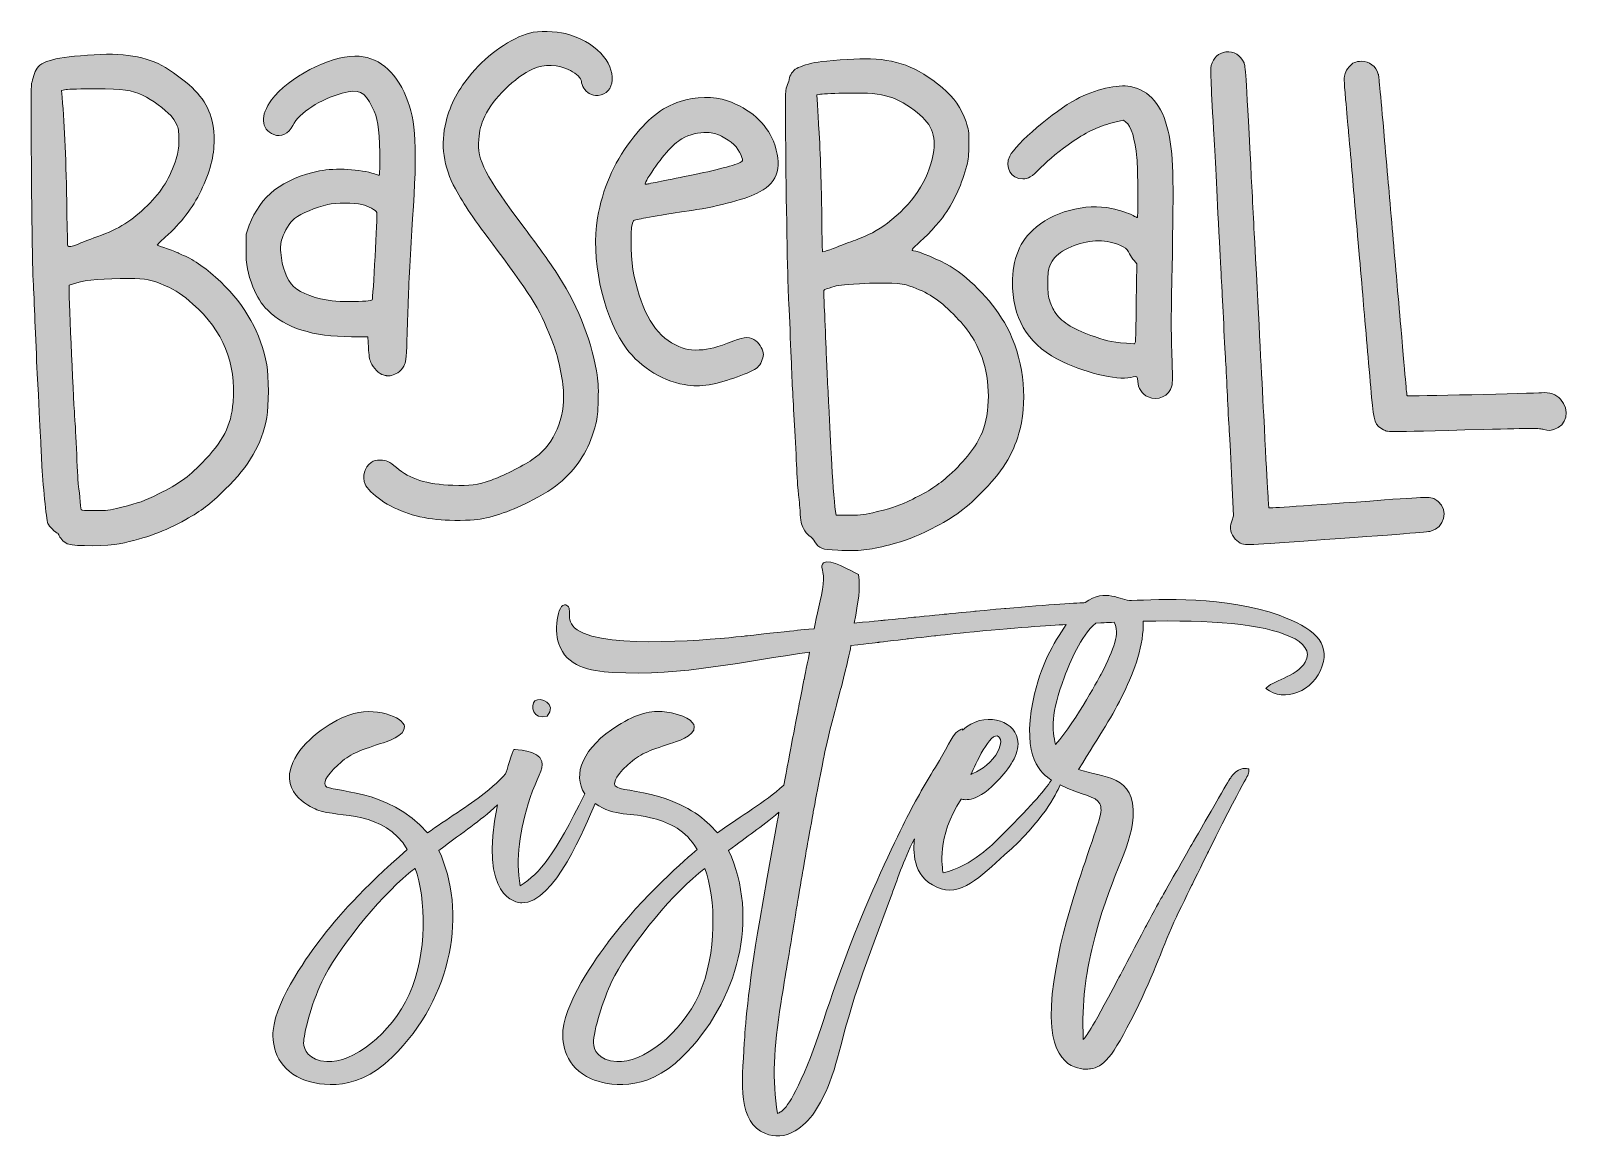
# Model space of a CAD drawing. Header units: inches. Extents: x 27 to 839, y 140 to 724.
import ezdxf

# ---------------------------------------------------------------- set-up
doc = ezdxf.new("R2010")
doc.units = ezdxf.units.IN
doc.header["$MEASUREMENT"] = 0
doc.layers.add('Layer 1', color=7, linetype='Continuous')

msp = doc.modelspace()

# ---------------------------------------------------------------- hatches: boundary and pattern name
at = {"layer": 'Layer 1', "true_color": 0xffffff}
h = msp.add_hatch(color=7, dxfattribs=at)
h.dxf.hatch_style = 2
edge = h.paths.add_edge_path()
edge.add_spline(control_points=[(452.66, 449.57), (444.26, 449.91), (442.75, 450.48), (440.63, 454.03), (439.98, 455.12), (438.65, 456.54), (437.66, 457.19), (436.53, 457.95), (435.4, 459.34), (434.56, 461.01), (433.42, 463.3), (433.19, 464.5), (432.77, 470.47), (432.5, 474.24), (432.08, 478.7), (431.83, 480.39), (431.59, 482.08), (431.17, 488.58), (430.91, 494.83), (430.65, 501.07), (430.12, 511.61), (429.73, 518.25), (428.76, 534.83), (428.62, 537.71), (427.8, 558.24), (427.41, 568.13), (426.88, 579.74), (426.62, 584.03), (426.19, 591.32), (425.42, 635.14), (425.14, 668.57), (424.94, 692.39), (424.96, 692.81), (426.11, 695.33), (426.67, 696.56), (427.12, 697.89), (427.12, 698.31), (427.12, 699.99), (429.07, 702.81), (431.02, 703.94), (432.85, 705.01), (438.03, 706.54), (442.26, 707.26), (446.23, 707.94), (461.02, 708.95), (467.03, 708.96), (483.53, 708.97), (494.38, 704.92), (507.77, 693.75), (514.43, 688.19), (517.73, 683.47), (520.44, 675.62), (521.85, 671.54), (521.92, 671.01), (521.91, 664.01), (521.91, 657.95), (521.72, 655.97), (520.85, 652.65), (518.37, 643.25), (514.39, 634.39), (509.28, 626.93), (506.13, 622.33), (498.76, 614.34), (494.58, 611.01), (491.96, 608.92), (491.24, 607.69), (492.63, 607.69), (494.85, 607.69), (506.85, 602.61), (512.02, 599.48), (523.22, 592.7), (535.39, 579.67), (541.93, 567.47), (550.47, 551.52), (553.13, 531.02), (548.91, 513.6), (546.06, 501.81), (540.66, 492.6), (530.18, 481.61), (521.07, 472.07), (513.82, 466.68), (502.47, 461.02), (492.77, 456.19), (488.66, 454.61), (480.1, 452.44), (468.29, 449.45), (464.72, 449.08), (452.66, 449.57)], knot_values=[0, 0, 0, 0, 1, 1, 1, 2, 2, 2, 3, 3, 3, 4, 4, 4, 5, 5, 5, 6, 6, 6, 7, 7, 7, 8, 8, 8, 9, 9, 9, 10, 10, 10, 11, 11, 11, 12, 12, 12, 13, 13, 13, 14, 14, 14, 15, 15, 15, 16, 16, 16, 17, 17, 17, 18, 18, 18, 19, 19, 19, 20, 20, 20, 21, 21, 21, 22, 22, 22, 23, 23, 23, 24, 24, 24, 25, 25, 25, 26, 26, 26, 27, 27, 27, 28, 28, 28, 29, 29, 29, 29], degree=3, periodic=1)
edge = h.paths.add_edge_path()
edge.add_spline(control_points=[(473.5, 469.94), (483.21, 472.41), (484.41, 472.84), (492.27, 476.61), (500.76, 480.7), (505.57, 483.84), (511.55, 489.23), (519.98, 496.82), (525.86, 504.43), (528.86, 511.6), (533.31, 522.23), (533.32, 539.25), (528.88, 551.22), (525.45, 560.46), (521.65, 566.21), (513.73, 574.14), (505.71, 582.15), (500.2, 585.72), (490.74, 589.01), (485.88, 590.69), (479.16, 591), (464.15, 590.22), (454.83, 589.74), (452.86, 589.5), (449.59, 588.44), (447.51, 587.77), (445.66, 587.09), (445.48, 586.93), (445.3, 586.77), (445.35, 582.8), (445.58, 578.12), (445.81, 573.43), (446.23, 563.53), (446.52, 556.11), (446.8, 548.69), (447.44, 535.06), (447.94, 525.82), (448.44, 516.58), (449.07, 504.15), (449.34, 498.19), (449.78, 488.42), (450.78, 475.4), (451.5, 470.1), (451.5, 470.1), (451.78, 468.09), (451.78, 468.09), (451.78, 468.09), (458.98, 468.09), (458.98, 468.09), (465.81, 468.09), (466.58, 468.19), (473.5, 469.94)], knot_values=[0, 0, 0, 0, 1, 1, 1, 2, 2, 2, 3, 3, 3, 4, 4, 4, 5, 5, 5, 6, 6, 6, 7, 7, 7, 8, 8, 8, 9, 9, 9, 10, 10, 10, 11, 11, 11, 12, 12, 12, 13, 13, 13, 14, 14, 14, 15, 15, 15, 16, 16, 16, 17, 17, 17, 17], degree=3, periodic=1)
edge = h.paths.add_edge_path()
edge.add_spline(control_points=[(452.22, 609.6), (454.71, 610.61), (459.11, 612.28), (462.01, 613.31), (468.82, 615.74), (473.64, 618.28), (478.91, 622.22), (491.99, 631.98), (500.46, 644.76), (503.07, 658.67), (504.95, 668.67), (502.15, 675.12), (492.96, 681.92), (482.34, 689.77), (475.68, 691.35), (455.62, 690.82), (449.44, 690.66), (443.77, 690.39), (443.02, 690.21), (443.02, 690.21), (441.65, 689.9), (441.65, 689.9), (441.65, 689.9), (441.95, 684.88), (441.95, 684.88), (442.11, 682.12), (442.45, 676.45), (442.71, 672.29), (443.51, 659.22), (444.14, 640.6), (444.24, 627.1), (444.29, 619.94), (444.42, 612.52), (444.52, 610.62), (444.52, 610.62), (444.7, 607.16), (444.7, 607.16), (444.7, 607.16), (446.2, 607.47), (446.2, 607.47), (447.02, 607.63), (449.73, 608.6), (452.22, 609.6)], knot_values=[0, 0, 0, 0, 1, 1, 1, 2, 2, 2, 3, 3, 3, 4, 4, 4, 5, 5, 5, 6, 6, 6, 7, 7, 7, 8, 8, 8, 9, 9, 9, 10, 10, 10, 11, 11, 11, 12, 12, 12, 13, 13, 13, 14, 14, 14, 14], degree=3, periodic=1)
edge = h.paths.add_edge_path()
edge.add_spline(control_points=[(46.67, 452.69), (44.5, 453.46), (42.4, 455.37), (41.62, 457.26), (41.3, 458.01), (40.9, 458.62), (40.72, 458.62), (39.88, 458.62), (36.24, 462.29), (35.63, 463.75), (34.87, 465.56), (32.91, 485.22), (32.43, 495.77), (32.15, 502.04), (31.74, 510.18), (30.06, 542.86), (29.67, 550.54), (29.13, 563), (28.86, 570.54), (28.59, 578.09), (28.16, 587.57), (27.89, 591.6), (27.63, 595.64), (27.23, 620.55), (27, 646.97), (26.65, 688.73), (26.68, 695.25), (27.29, 696.9), (27.67, 697.94), (28.28, 699.85), (28.65, 701.16), (30.26, 706.94), (35.64, 709.04), (52.81, 710.6), (73.24, 712.45), (85.38, 710.99), (95.8, 705.42), (100.76, 702.77), (107.75, 697.69), (111.86, 693.75), (120.04, 685.93), (123.47, 677.77), (123.47, 666.15), (123.47, 657.68), (121.24, 649.09), (116.53, 639.4), (111.96, 629.99), (106.24, 622.57), (97.57, 614.77), (95.17, 612.61), (93.3, 610.74), (93.43, 610.61), (93.55, 610.49), (96, 609.59), (98.87, 608.62), (101.74, 607.65), (104.35, 606.65), (104.67, 606.4), (104.99, 606.15), (106.13, 605.61), (107.2, 605.19), (112.67, 603.07), (119.79, 598), (126.9, 591.18), (140.26, 578.35), (148.06, 564.33), (151.22, 547.47), (152.38, 541.24), (152.38, 525.88), (151.21, 519.67), (148.5, 505.25), (142.24, 494.42), (129.31, 481.75), (120.83, 473.45), (117.08, 470.58), (108.43, 465.76), (96.97, 459.37), (88.19, 456.16), (73.33, 452.91), (68.16, 451.79), (49.64, 451.63), (46.67, 452.69)], knot_values=[0, 0, 0, 0, 1, 1, 1, 2, 2, 2, 3, 3, 3, 4, 4, 4, 5, 5, 5, 6, 6, 6, 7, 7, 7, 8, 8, 8, 9, 9, 9, 10, 10, 10, 11, 11, 11, 12, 12, 12, 13, 13, 13, 14, 14, 14, 15, 15, 15, 16, 16, 16, 17, 17, 17, 18, 18, 18, 19, 19, 19, 20, 20, 20, 21, 21, 21, 22, 22, 22, 23, 23, 23, 24, 24, 24, 25, 25, 25, 26, 26, 26, 27, 27, 27, 27], degree=3, periodic=1)
edge = h.paths.add_edge_path()
edge.add_spline(control_points=[(73.98, 472.11), (84.86, 474.87), (85.58, 475.13), (94.38, 479.45), (104.85, 484.59), (109.12, 487.65), (117.1, 495.73), (128.24, 506.99), (132.38, 515.1), (133.46, 527.76), (135.19, 548.1), (128.1, 565.45), (112.28, 579.54), (106.65, 584.55), (103.6, 586.55), (97.27, 589.38), (90.47, 592.42), (87.45, 593), (78.6, 593.01), (65.43, 593.03), (55.66, 592.24), (50.98, 590.78), (50.98, 590.78), (46.84, 589.48), (46.84, 589.48), (46.84, 589.48), (46.84, 587.34), (46.84, 587.34), (46.84, 582.2), (49.47, 523.31), (49.9, 518.72), (50.04, 517.29), (50.48, 508.9), (50.87, 500.08), (51.27, 491.26), (51.68, 483.91), (51.78, 483.74), (51.89, 483.58), (52.21, 480.79), (52.51, 477.54), (52.8, 474.29), (53.13, 471.37), (53.24, 471.05), (53.38, 470.61), (55.26, 470.46), (60.46, 470.46), (66.93, 470.46), (68, 470.59), (73.98, 472.11)], knot_values=[0, 0, 0, 0, 1, 1, 1, 2, 2, 2, 3, 3, 3, 4, 4, 4, 5, 5, 5, 6, 6, 6, 7, 7, 7, 8, 8, 8, 9, 9, 9, 10, 10, 10, 11, 11, 11, 12, 12, 12, 13, 13, 13, 14, 14, 14, 15, 15, 15, 16, 16, 16, 16], degree=3, periodic=1)
edge = h.paths.add_edge_path()
edge.add_spline(control_points=[(50.86, 610.8), (53.9, 612.13), (56.28, 613.05), (61.98, 615.12), (73.38, 619.25), (80.15, 623.49), (88.27, 631.58), (95.88, 639.15), (100.27, 646.28), (103.42, 656.2), (104.59, 659.9), (104.77, 661.21), (104.78, 666.14), (104.78, 671.29), (104.67, 672.06), (103.54, 674.48), (102.85, 675.94), (101.48, 678.03), (100.5, 679.11), (97.71, 682.2), (90.3, 687.54), (85.99, 689.55), (79.4, 692.64), (76.04, 693.11), (60.79, 693.11), (53.51, 693.11), (46.51, 692.93), (45.24, 692.72), (45.24, 692.72), (42.93, 692.32), (42.93, 692.32), (42.93, 692.32), (43.23, 688.7), (43.23, 688.7), (44.59, 672.24), (45.26, 655.76), (45.69, 628.75), (45.85, 618.86), (46.05, 610.51), (46.15, 610.19), (46.36, 609.52), (48.6, 609.81), (50.86, 610.8)], knot_values=[0, 0, 0, 0, 1, 1, 1, 2, 2, 2, 3, 3, 3, 4, 4, 4, 5, 5, 5, 6, 6, 6, 7, 7, 7, 8, 8, 8, 9, 9, 9, 10, 10, 10, 11, 11, 11, 12, 12, 12, 13, 13, 13, 14, 14, 14, 14], degree=3, periodic=1)
edge = h.paths.add_edge_path()
edge.add_spline(control_points=[(666.08, 453.01), (663.54, 453.74), (660.96, 456.71), (660.3, 459.65), (659.8, 461.88), (659.85, 462.49), (660.7, 464.91), (660.7, 464.91), (661.67, 467.65), (661.67, 467.65), (661.67, 467.65), (660.75, 486.21), (660.75, 486.21), (660.25, 496.41), (659.63, 508.28), (659.37, 512.57), (659.11, 516.87), (658.68, 525.28), (658.41, 531.27), (658.15, 537.25), (657.72, 545.45), (657.47, 549.49), (657.21, 553.52), (656.69, 563.74), (656.29, 572.2), (655.9, 580.66), (655.47, 588.96), (655.33, 590.66), (655.19, 592.35), (654.66, 602.14), (654.15, 612.43), (652.77, 640.46), (651.88, 657.63), (651.09, 671.82), (649.68, 697), (649.42, 703.99), (649.84, 705.44), (651.04, 709.62), (653.67, 712.03), (657.6, 712.57), (661.7, 713.13), (665.51, 710.87), (667.17, 706.89), (667.96, 705.01), (668.14, 702.16), (670.69, 653.12), (671.22, 642.84), (672.18, 624.32), (672.83, 611.95), (675.27, 565.13), (676.4, 543.32), (677.57, 520.62), (679.48, 483.77), (680.14, 472.22), (680.36, 472), (680.6, 471.76), (697.96, 472.93), (741.42, 476.13), (766.22, 477.95), (766.48, 477.95), (769.61, 475.31), (775.26, 470.56), (773.07, 461.46), (765.83, 459.61), (764.03, 459.15), (750.71, 458.12), (700.98, 454.6), (695.39, 454.2), (686.56, 453.56), (681.35, 453.18), (670.69, 452.39), (668.31, 452.36), (666.08, 453.01)], knot_values=[0, 0, 0, 0, 1, 1, 1, 2, 2, 2, 3, 3, 3, 4, 4, 4, 5, 5, 5, 6, 6, 6, 7, 7, 7, 8, 8, 8, 9, 9, 9, 10, 10, 10, 11, 11, 11, 12, 12, 12, 13, 13, 13, 14, 14, 14, 15, 15, 15, 16, 16, 16, 17, 17, 17, 18, 18, 18, 19, 19, 19, 20, 20, 20, 21, 21, 21, 22, 22, 22, 23, 23, 23, 24, 24, 24, 24], degree=3, periodic=1)
edge = h.paths.add_edge_path()
edge.add_spline(control_points=[(243.37, 465.57), (230.59, 466.62), (220.53, 469.96), (211.4, 476.16), (207.72, 478.66), (203.98, 482.39), (203.14, 484.39), (201.47, 488.41), (202.87, 493.44), (206.33, 495.84), (207.97, 496.97), (208.75, 497.19), (211.16, 497.17), (214.52, 497.15), (215.76, 496.57), (219.72, 493.17), (226.72, 487.16), (235.57, 484.39), (249.52, 483.87), (258.56, 483.53), (262.19, 484.02), (269.85, 486.63), (275.22, 488.46), (286.15, 493.89), (291.23, 497.25), (301.86, 504.29), (307.93, 516.51), (307.93, 530.87), (307.93, 538.26), (305.59, 550.2), (302.56, 558.24), (295.92, 575.87), (292.07, 582.34), (272.94, 607.93), (259.96, 625.3), (255.65, 631.61), (250.83, 640.35), (244.47, 651.86), (242.8, 663.8), (245.87, 675.84), (248.31, 685.38), (252.19, 692.64), (259.57, 701.41), (267.91, 711.33), (280.28, 719.94), (289.96, 722.56), (294.38, 723.76), (304.06, 723.64), (308.88, 722.32), (317.03, 720.1), (322.79, 716.91), (327.58, 711.96), (336.23, 703.02), (335.44, 690.43), (326.18, 689.66), (323.99, 689.48), (323.24, 689.65), (321.48, 690.68), (319.31, 691.95), (317.39, 694.94), (317.39, 697.03), (317.39, 698.62), (314.75, 701.24), (311.56, 702.81), (305, 706.03), (297.56, 706.38), (291.91, 703.74), (282.04, 699.13), (270.74, 688.03), (266.39, 678.68), (264.26, 674.08), (263.53, 671.32), (263.17, 666.35), (262.34, 655.2), (266.14, 647.89), (287.58, 619.29), (293.44, 611.48), (300.57, 601.58), (303.44, 597.28), (314.57, 580.62), (322.19, 562.1), (325.26, 544.32), (326.32, 538.17), (326.42, 536.49), (326.22, 528.9), (326.05, 522.34), (325.77, 519.45), (324.99, 516.36), (322.02, 504.53), (316.94, 495.49), (308.97, 487.88), (304.33, 483.44), (299.86, 480.4), (291.75, 476.16), (280.79, 470.43), (270.76, 466.87), (262.37, 465.75), (258.99, 465.29), (247.94, 465.19), (243.37, 465.57)], knot_values=[0, 0, 0, 0, 1, 1, 1, 2, 2, 2, 3, 3, 3, 4, 4, 4, 5, 5, 5, 6, 6, 6, 7, 7, 7, 8, 8, 8, 9, 9, 9, 10, 10, 10, 11, 11, 11, 12, 12, 12, 13, 13, 13, 14, 14, 14, 15, 15, 15, 16, 16, 16, 17, 17, 17, 18, 18, 18, 19, 19, 19, 20, 20, 20, 21, 21, 21, 22, 22, 22, 23, 23, 23, 24, 24, 24, 25, 25, 25, 26, 26, 26, 27, 27, 27, 28, 28, 28, 29, 29, 29, 30, 30, 30, 31, 31, 31, 32, 32, 32, 33, 33, 33, 33], degree=3, periodic=1)
edge = h.paths.add_edge_path()
edge.add_spline(control_points=[(740.9, 513.19), (736.37, 515.38), (735.64, 517.34), (734.54, 530.31), (734.05, 536.04), (733.11, 546.91), (732.44, 554.45), (731.78, 562), (730.82, 573.08), (730.31, 579.06), (729.79, 585.05), (728.83, 596.12), (728.17, 603.67), (726.15, 626.61), (725.16, 638.05), (723.92, 652.65), (723.27, 660.33), (722.54, 668.74), (722.28, 671.34), (722.03, 673.95), (721.37, 681.23), (720.82, 687.53), (719.88, 698.24), (719.86, 699.14), (720.58, 701.29), (721.33, 703.57), (723.37, 705.96), (725.5, 707.05), (726.11, 707.37), (727.75, 707.63), (729.14, 707.65), (733.31, 707.68), (736.85, 705.01), (738.05, 700.92), (738.38, 699.77), (738.93, 694.01), (741.4, 665.66), (742.06, 658.12), (743.03, 647.04), (743.55, 641.06), (744.07, 635.07), (745.04, 624), (745.69, 616.45), (746.35, 608.9), (747.31, 597.83), (747.83, 591.84), (748.36, 585.85), (749.3, 574.99), (749.93, 567.7), (752.65, 536.3), (753.11, 531.26), (753.27, 531.09), (753.49, 530.86), (820.45, 532.37), (824.16, 532.69), (828.47, 533.05), (832.07, 531.86), (834.3, 529.33), (839.39, 523.54), (837.58, 515.23), (830.8, 513.26), (828.46, 512.58), (828.01, 512.58), (825.48, 513.29), (822.91, 514.01), (820.56, 514.01), (793.65, 513.32), (737.19, 511.85), (743.66, 511.86), (740.9, 513.19)], knot_values=[0, 0, 0, 0, 1, 1, 1, 2, 2, 2, 3, 3, 3, 4, 4, 4, 5, 5, 5, 6, 6, 6, 7, 7, 7, 8, 8, 8, 9, 9, 9, 10, 10, 10, 11, 11, 11, 12, 12, 12, 13, 13, 13, 14, 14, 14, 15, 15, 15, 16, 16, 16, 17, 17, 17, 18, 18, 18, 19, 19, 19, 20, 20, 20, 21, 21, 21, 22, 22, 22, 23, 23, 23, 23], degree=3, periodic=1)
edge = h.paths.add_edge_path()
edge.add_spline(control_points=[(616.55, 530.5), (613.32, 532), (611.12, 535.31), (611.11, 538.7), (611.1, 541.14), (610.56, 541.67), (608.73, 541.03), (602.52, 538.87), (585.03, 542.62), (571.51, 549.02), (554.46, 557.09), (545.84, 569.74), (545.03, 587.86), (544.43, 601.27), (547.85, 611.19), (555.6, 618.57), (565.6, 628.09), (583.64, 633.01), (597.28, 629.96), (602.05, 628.89), (605.83, 627.64), (608.64, 626.21), (609.72, 625.65), (610.72, 625.2), (610.86, 625.2), (611.32, 625.2), (611.12, 651.36), (610.62, 656.66), (609.67, 666.7), (607.57, 673.56), (604.84, 675.55), (604.84, 675.55), (603.54, 676.5), (603.54, 676.5), (603.54, 676.5), (598.9, 675.45), (598.9, 675.45), (591.58, 673.8), (584.15, 670.41), (577.06, 665.49), (569.74, 660.4), (564.22, 655.94), (559.94, 651.63), (554.73, 646.39), (553.4, 645.55), (550.33, 645.55), (544.14, 645.55), (540.62, 651.72), (543.47, 657.61), (546.53, 663.94), (567.15, 681.55), (578.48, 687.53), (588.51, 692.82), (600.54, 695.67), (607.24, 694.35), (617.35, 692.36), (623.94, 684.57), (627.14, 670.81), (629.9, 658.93), (630.2, 648.08), (629.17, 597.94), (628.69, 574.59), (628.67, 564.21), (629.08, 552.88), (629.46, 542.35), (629.46, 537.62), (629.1, 536.27), (627.67, 530.98), (621.59, 528.18), (616.55, 530.5)], knot_values=[0, 0, 0, 0, 1, 1, 1, 2, 2, 2, 3, 3, 3, 4, 4, 4, 5, 5, 5, 6, 6, 6, 7, 7, 7, 8, 8, 8, 9, 9, 9, 10, 10, 10, 11, 11, 11, 12, 12, 12, 13, 13, 13, 14, 14, 14, 15, 15, 15, 16, 16, 16, 17, 17, 17, 18, 18, 18, 19, 19, 19, 20, 20, 20, 21, 21, 21, 22, 22, 22, 23, 23, 23, 23], degree=3, periodic=1)
edge = h.paths.add_edge_path()
edge.add_spline(control_points=[(610.28, 579.65), (610.28, 579.65), (610.53, 600.83), (610.53, 600.83), (610.53, 600.83), (609.1, 602.46), (609.1, 602.46), (608.31, 603.36), (607.27, 605), (606.78, 606.11), (605.48, 609.05), (602.53, 610.78), (596.45, 612.18), (588.67, 613.96), (579.15, 612.17), (571.41, 607.47), (568.13, 605.48), (566.18, 603.2), (564.69, 599.61), (563.77, 597.39), (563.62, 596.19), (563.61, 590.66), (563.59, 584.88), (563.71, 583.9), (564.9, 580.48), (565.62, 578.4), (566.94, 575.69), (567.85, 574.46), (571.31, 569.73), (577.91, 565.79), (588.17, 562.32), (596.5, 559.51), (597.19, 559.38), (609.03, 558.55), (610.03, 558.48), (610.03, 558.5), (610.28, 579.65)], knot_values=[0, 0, 0, 0, 1, 1, 1, 2, 2, 2, 3, 3, 3, 4, 4, 4, 5, 5, 5, 6, 6, 6, 7, 7, 7, 8, 8, 8, 9, 9, 9, 10, 10, 10, 11, 11, 11, 12, 12, 12, 12], degree=3, periodic=1)
edge = h.paths.add_edge_path()
edge.add_spline(control_points=[(371.67, 536.98), (358.98, 539.28), (346.7, 547.41), (339.56, 558.26), (328.2, 575.51), (322.37, 604), (325.9, 624.98), (328.47, 640.22), (334.08, 653.26), (343.45, 665.73), (351.98, 677.08), (359.56, 683.13), (369.5, 686.51), (377.38, 689.2), (387.46, 689.32), (394.49, 686.83), (406.3, 682.63), (414.89, 675.04), (418.7, 665.43), (423.78, 652.62), (421.49, 644.19), (411.46, 638.72), (404.81, 635.1), (390.53, 631.21), (375.57, 628.94), (359.58, 626.52), (356.99, 626.11), (351.31, 625.05), (347.98, 624.44), (345.04, 623.71), (344.77, 623.44), (343.23, 621.91), (343.09, 605.88), (344.54, 597.75), (348.06, 578.06), (355.02, 564.87), (364.98, 559.06), (370.59, 555.78), (373.52, 555.02), (379.59, 555.31), (385.12, 555.57), (388.38, 556.43), (397.79, 560.13), (403.46, 562.35), (406.65, 562.34), (409.5, 560.08), (411.65, 558.36), (413.41, 555.09), (413.4, 552.82), (413.38, 550.66), (412, 547.7), (410.27, 546.1), (407.38, 543.42), (393.56, 538.45), (384.85, 536.95), (379.81, 536.09), (376.56, 536.1), (371.67, 536.98)], knot_values=[0, 0, 0, 0, 1, 1, 1, 2, 2, 2, 3, 3, 3, 4, 4, 4, 5, 5, 5, 6, 6, 6, 7, 7, 7, 8, 8, 8, 9, 9, 9, 10, 10, 10, 11, 11, 11, 12, 12, 12, 13, 13, 13, 14, 14, 14, 15, 15, 15, 16, 16, 16, 17, 17, 17, 18, 18, 18, 19, 19, 19, 19], degree=3, periodic=1)
edge = h.paths.add_edge_path()
edge.add_spline(control_points=[(361.38, 644.74), (365.93, 645.67), (373.06, 647.1), (377.22, 647.92), (389.76, 650.4), (401.01, 653.52), (402.08, 654.82), (402.55, 655.37), (402.44, 656.08), (401.53, 658.39), (400.07, 662.11), (396.31, 665.68), (391.28, 668.13), (388.15, 669.65), (387.07, 669.93), (383.73, 670.08), (379.2, 670.28), (374.64, 669.13), (370.36, 666.7), (365.75, 664.08), (358.91, 656.36), (353.41, 647.57), (350.69, 643.22), (350.48, 642.5), (352.04, 642.83), (352.62, 642.96), (356.82, 643.82), (361.38, 644.74)], knot_values=[0, 0, 0, 0, 1, 1, 1, 2, 2, 2, 3, 3, 3, 4, 4, 4, 5, 5, 5, 6, 6, 6, 7, 7, 7, 8, 8, 8, 9, 9, 9, 9], degree=3, periodic=1)
edge = h.paths.add_edge_path()
edge.add_spline(control_points=[(214.52, 541.67), (214.26, 541.76), (213.44, 541.96), (212.71, 542.12), (210.72, 542.57), (207.43, 545.87), (206.24, 548.63), (205.44, 550.51), (205.14, 552.35), (204.94, 556.67), (204.94, 556.67), (204.68, 562.26), (204.68, 562.26), (204.68, 562.26), (195.94, 562.26), (195.94, 562.26), (175.71, 562.26), (160.85, 566.95), (151.71, 576.21), (148.23, 579.74), (146.13, 583.09), (143.96, 588.56), (141.01, 596), (140.29, 599.91), (140.28, 608.64), (140.28, 608.64), (140.28, 616.45), (140.28, 616.45), (140.28, 616.45), (142.01, 621.09), (142.01, 621.09), (147.81, 636.64), (159.54, 645.69), (179.16, 649.76), (187.38, 651.47), (200.86, 650.73), (208.19, 648.18), (209.33, 647.78), (210.44, 647.46), (210.65, 647.45), (210.87, 647.45), (210.96, 652.82), (210.84, 659.39), (210.6, 673.16), (209.88, 677.63), (206.96, 683.44), (202.7, 691.95), (200.11, 693.14), (191.03, 690.78), (179.81, 687.86), (168.34, 680.38), (165.03, 673.83), (162.79, 669.39), (158.63, 667.39), (154.88, 668.96), (148.09, 671.8), (147.64, 679.16), (153.76, 687.3), (162.69, 699.16), (184.04, 710.37), (197.76, 710.38), (209.62, 710.39), (218.92, 702.99), (224.86, 688.79), (230.01, 676.5), (230.79, 661.5), (228.24, 624.49), (227.17, 609.07), (226.05, 587.86), (225.87, 579.77), (225.78, 575.74), (225.5, 567.17), (225.25, 560.73), (224.82, 549.66), (224.73, 548.91), (223.62, 546.77), (222.84, 545.26), (221.76, 544.1), (220.37, 543.26), (218.43, 542.08), (215.59, 541.32), (214.52, 541.67)], knot_values=[0, 0, 0, 0, 1, 1, 1, 2, 2, 2, 3, 3, 3, 4, 4, 4, 5, 5, 5, 6, 6, 6, 7, 7, 7, 8, 8, 8, 9, 9, 9, 10, 10, 10, 11, 11, 11, 12, 12, 12, 13, 13, 13, 14, 14, 14, 15, 15, 15, 16, 16, 16, 17, 17, 17, 18, 18, 18, 19, 19, 19, 20, 20, 20, 21, 21, 21, 22, 22, 22, 23, 23, 23, 24, 24, 24, 25, 25, 25, 26, 26, 26, 27, 27, 27, 27], degree=3, periodic=1)
edge = h.paths.add_edge_path()
edge.add_spline(control_points=[(203.5, 581.12), (205.25, 581.31), (206.77, 581.57), (206.88, 581.69), (207.31, 582.12), (209.74, 626.85), (209.39, 627.77), (208.89, 629.08), (204.83, 631.28), (201.48, 632.04), (197.17, 633.02), (187.83, 633.01), (183.47, 632.02), (176.99, 630.54), (169.34, 627.33), (165.94, 624.65), (163.44, 622.67), (160.51, 618.04), (159.34, 614.19), (158.51, 611.44), (158.38, 610.18), (158.63, 606.8), (159.19, 599.05), (161.8, 592.07), (165.37, 588.78), (169.32, 585.13), (177.48, 582.11), (185.73, 581.24), (190.54, 580.73), (199.46, 580.67), (203.5, 581.12)], knot_values=[0, 0, 0, 0, 1, 1, 1, 2, 2, 2, 3, 3, 3, 4, 4, 4, 5, 5, 5, 6, 6, 6, 7, 7, 7, 8, 8, 8, 9, 9, 9, 10, 10, 10, 10], degree=3, periodic=1)
h = msp.add_hatch(color=7, dxfattribs=at)
h.dxf.hatch_style = 2
edge = h.paths.add_edge_path()
edge.add_spline(control_points=[(292.78, 370.02), (295.63, 372.48), (304.76, 368.67), (299.21, 361.94), (291.77, 359.73), (290.17, 367.78), (292.78, 370.02)], knot_values=[0, 0, 0, 0, 1, 1, 1, 2, 2, 2, 2], degree=3, periodic=1)
edge = h.paths.add_edge_path()
edge.add_spline(control_points=[(613.89, 412.08), (614.53, 399.94), (609.21, 385.77), (603.69, 374.37), (597.59, 361.77), (591.81, 353.24), (579.85, 333.87), (592.93, 329.13), (609.98, 331.43), (608.6, 308.73), (607.51, 290.87), (596.07, 278.11), (586.87, 238.85), (583.96, 226.44), (581.39, 211.65), (582.33, 191.29), (584.54, 194.16), (584.99, 193.58), (600.82, 223.41), (600.96, 223.66), (607.25, 235.62), (608.32, 237.65), (610.96, 242.66), (615.79, 251.81), (615.86, 251.93), (619.49, 258.75), (623.42, 265.81), (623.56, 266.06), (623.63, 266.18), (630.59, 278.47), (631.4, 279.88), (631.61, 280.25), (639.2, 293.6), (639.27, 293.72), (639.35, 293.84), (646.64, 306.48), (647.25, 307.52), (661.54, 332.03), (660.06, 329.67), (661.57, 331.29), (665.29, 335.3), (668.55, 334.33), (669.77, 334.12), (669.35, 328.74), (670.8, 335.77), (648.34, 290.52), (648.27, 290.37), (639.98, 273.54), (639.9, 273.39), (639.75, 273.09), (631.58, 256.27), (631.51, 256.12), (624, 240.23), (620.5, 227.6), (609.65, 205.73), (597.4, 181.02), (592.76, 176.9), (586.08, 175.83), (583.98, 175.5), (567.91, 173.73), (565.7, 197.64), (563.01, 226.78), (579.09, 272.52), (583.23, 284.9), (590.87, 307.69), (592.92, 311.47), (591.02, 315.74), (589.1, 320.06), (581.35, 320.09), (570.11, 325.66), (567.65, 320.34), (561.49, 307.1), (540.81, 288.75), (527.87, 277.28), (517.55, 266.11), (504.97, 271.68), (491.59, 277.6), (492.62, 291.6), (493.13, 297.21), (487.01, 285.08), (484.08, 275.57), (480.53, 266.06), (480.53, 266.06), (471.85, 242.82), (471.85, 242.82), (453.77, 194.37), (455.91, 188.49), (448.25, 168.38), (443.77, 156.61), (437.89, 147.64), (430.16, 143.04), (424.81, 139.85), (419.15, 139.74), (414.49, 141.65), (399.93, 147.62), (402.02, 167.51), (403.36, 189.55), (403.74, 195.91), (405.03, 217.13), (411.52, 254.25), (411.52, 254.25), (415.45, 276.74), (415.45, 276.74), (415.45, 276.74), (420.87, 307.03), (420.87, 307.03), (421.02, 307.87), (421.22, 308.99), (421.63, 311.23), (411.49, 302.83), (405.47, 299.01), (395.09, 291.14), (411.31, 255.88), (400.58, 211.59), (370.42, 181.94), (350.95, 162.79), (331.02, 166.98), (322.58, 170.59), (308.69, 176.53), (306.98, 189.26), (307.59, 196.06), (309.14, 213.34), (329.42, 239.98), (331.68, 242.98), (350.05, 267.45), (373.04, 286.89), (378.45, 291.64), (372.28, 302.01), (363.98, 305.58), (355.39, 308), (343.26, 311.4), (335.21, 308.68), (324.54, 315.88), (319.63, 304.12), (302.94, 262.95), (285.87, 263.46), (283.03, 263.54), (262.91, 265.78), (273.08, 315.22), (262.54, 305.55), (256.41, 301.99), (242.09, 291.14), (256.85, 259.05), (250.06, 214.04), (217.42, 181.94), (196.54, 161.41), (175.41, 168.1), (169.58, 170.59), (156.17, 176.32), (153.9, 188.47), (154.58, 196.06), (156.09, 212.87), (175.01, 238.11), (178.67, 242.98), (188.76, 256.42), (201.31, 270.48), (225.44, 291.64), (213.02, 312.51), (189.41, 308.23), (178.24, 312.39), (176.11, 313.19), (157.4, 320.36), (165.03, 337.57), (170.19, 349.21), (184.1, 358.7), (194.6, 362.54), (208.24, 367.52), (223.55, 361.39), (223.96, 356.47), (224.36, 351.53), (214.74, 348.59), (211.34, 347.48), (199.39, 343.58), (195.35, 342.19), (188.93, 336.35), (181.47, 329.57), (181.44, 326.39), (182.22, 325.17), (184.52, 321.63), (215.28, 324.5), (236.13, 300.34), (245.72, 307.27), (258.03, 314.88), (266.06, 321.19), (272.86, 326.53), (276.97, 331), (277.31, 331.59), (277.79, 332.42), (281.03, 343.92), (281.74, 344.36), (281.86, 344.44), (294.96, 344.17), (296.48, 338.09), (297.51, 333.94), (293.71, 329.24), (290.31, 319), (284.55, 301.64), (282.63, 286.45), (285.05, 272.51), (296.09, 279.71), (302.64, 287.73), (319.12, 321.03), (312.29, 331.21), (318.16, 345.48), (336.5, 357.03), (346.7, 363.45), (354.23, 365.11), (361.3, 364.25), (371.86, 362.96), (376.72, 359.34), (376.96, 356.47), (377.38, 351.39), (367.02, 348.36), (364.34, 347.48), (352.4, 343.58), (348.35, 342.19), (341.93, 336.35), (333.88, 329.02), (334.66, 326.05), (335.23, 325.17), (336.69, 322.92), (346.6, 323.2), (358.68, 319.41), (374.67, 314.37), (382.46, 308.07), (389.13, 300.34), (402.82, 310.23), (413.28, 315.87), (424.24, 325.5), (426.3, 336.63), (426.31, 336.68), (426.35, 336.88), (426.37, 337.01), (429.11, 351.55), (429.14, 351.68), (429.19, 351.94), (431.95, 366.27), (431.97, 366.41), (432, 366.54), (434.64, 379.97), (434.86, 381.08), (434.88, 381.21), (435.98, 386.68), (437.81, 395.72), (403.73, 391.3), (370.96, 382.96), (333.87, 385.06), (321.55, 385.76), (309.54, 388.15), (305.37, 400.21), (302.72, 407.86), (305.04, 424.27), (310.1, 420.12), (312.9, 417.82), (307.2, 410.52), (318.54, 405.75), (339.37, 397), (397.67, 403.65), (403.28, 404.25), (404.6, 404.39), (409.81, 404.98), (420.75, 406.17), (431.69, 407.36), (431.69, 407.36), (440.29, 408.14), (441.28, 414.69), (444.31, 424.46), (445.07, 431.68), (445.82, 438.7), (442.91, 441.09), (445.22, 442.94), (448.59, 445.63), (459.6, 438.47), (463.64, 436.71), (464.62, 428.55), (463.68, 423), (461.4, 411.12), (474.29, 412.33), (476.85, 412.58), (476.99, 412.59), (477.13, 412.6), (491.61, 414.04), (492.81, 414.16), (494.16, 414.29), (508.27, 415.71), (508.84, 415.77), (511.15, 416), (524.91, 417.35), (525.05, 417.36), (525.2, 417.38), (541.14, 418.85), (541.43, 418.87), (564.31, 420.9), (580.73, 421.76), (583.34, 421.91), (594.09, 429.92), (601.96, 422.82), (607.84, 423.06), (622.1, 423.62), (657.96, 425.36), (685.75, 415.22), (703.89, 408.59), (712.51, 401.01), (708.5, 388.56), (704.13, 374.99), (688.29, 368.9), (678.75, 376.59), (681.37, 380.44), (694.87, 382.72), (699.48, 390.42), (702.94, 396.22), (698.28, 401), (691.8, 403.91), (676.56, 410.75), (650.09, 412.82), (613.89, 412.08)], knot_values=[0, 0, 0, 0, 1, 1, 1, 2, 2, 2, 3, 3, 3, 4, 4, 4, 5, 5, 5, 6, 6, 6, 7, 7, 7, 8, 8, 8, 9, 9, 9, 10, 10, 10, 11, 11, 11, 12, 12, 12, 13, 13, 13, 14, 14, 14, 15, 15, 15, 16, 16, 16, 17, 17, 17, 18, 18, 18, 19, 19, 19, 20, 20, 20, 21, 21, 21, 22, 22, 22, 23, 23, 23, 24, 24, 24, 25, 25, 25, 26, 26, 26, 27, 27, 27, 28, 28, 28, 29, 29, 29, 30, 30, 30, 31, 31, 31, 32, 32, 32, 33, 33, 33, 34, 34, 34, 35, 35, 35, 36, 36, 36, 37, 37, 37, 38, 38, 38, 39, 39, 39, 40, 40, 40, 41, 41, 41, 42, 42, 42, 43, 43, 43, 44, 44, 44, 45, 45, 45, 46, 46, 46, 47, 47, 47, 48, 48, 48, 49, 49, 49, 50, 50, 50, 51, 51, 51, 52, 52, 52, 53, 53, 53, 54, 54, 54, 55, 55, 55, 56, 56, 56, 57, 57, 57, 58, 58, 58, 59, 59, 59, 60, 60, 60, 61, 61, 61, 62, 62, 62, 63, 63, 63, 64, 64, 64, 65, 65, 65, 66, 66, 66, 67, 67, 67, 68, 68, 68, 69, 69, 69, 70, 70, 70, 71, 71, 71, 72, 72, 72, 73, 73, 73, 74, 74, 74, 75, 75, 75, 76, 76, 76, 77, 77, 77, 78, 78, 78, 79, 79, 79, 80, 80, 80, 81, 81, 81, 82, 82, 82, 83, 83, 83, 84, 84, 84, 85, 85, 85, 86, 86, 86, 87, 87, 87, 88, 88, 88, 89, 89, 89, 90, 90, 90, 91, 91, 91, 92, 92, 92, 93, 93, 93, 94, 94, 94, 95, 95, 95, 96, 96, 96, 97, 97, 97, 98, 98, 98, 99, 99, 99, 100, 100, 100, 101, 101, 101, 102, 102, 102, 103, 103, 103, 104, 104, 104, 105, 105, 105, 105], degree=3, periodic=1)
edge = h.paths.add_edge_path()
edge.add_spline(control_points=[(588.91, 411.12), (580.79, 404.03), (575.27, 390.44), (572.39, 382.8), (565.04, 363.3), (565.89, 354.52), (567.67, 347.03), (579.27, 360.3), (591.67, 384.09), (591.85, 384.44), (598.69, 397.68), (601.68, 405.75), (598.58, 411.55), (594.28, 411.39), (597.38, 411.52), (588.91, 411.12)], knot_values=[0, 0, 0, 0, 1, 1, 1, 2, 2, 2, 3, 3, 3, 4, 4, 4, 5, 5, 5, 5], degree=3, periodic=1)
edge = h.paths.add_edge_path()
edge.add_spline(control_points=[(573.32, 410.34), (564.75, 409.84), (545.95, 408.71), (519.87, 406.06), (519.6, 406.03), (504.63, 404.46), (504.49, 404.44), (504.22, 404.41), (489.47, 402.75), (489.34, 402.73), (489.2, 402.72), (474.53, 400.99), (474.39, 400.97), (474.26, 400.96), (470.14, 400.46), (459.66, 399.2), (458.83, 395.03), (457.94, 390.35), (454.59, 377.53), (454.21, 376.05), (451.04, 364.18), (450.75, 363.09), (447.33, 350.05), (446.13, 344.13), (445.51, 341.07), (445.45, 340.8), (442.73, 327.09), (442.51, 325.95), (442.29, 324.8), (439.7, 311.02), (439.65, 310.75), (439.44, 309.6), (437.13, 296.78), (436.9, 295.49), (436.85, 295.22), (434.43, 281.31), (434.23, 280.15), (434.19, 279.88), (431.82, 265.91), (431.63, 264.75), (431.57, 264.43), (429.19, 250.13), (428.62, 246.68), (428.42, 245.47), (426.62, 234.56), (425.61, 228.5), (425.09, 225.34), (422.73, 211.1), (422.61, 210.28), (418.88, 186.6), (417.93, 170.09), (420.91, 152.29), (422.91, 153.2), (426.08, 153.43), (435.05, 174.06), (444.25, 195.2), (447.32, 212.16), (464.9, 255.2), (476.11, 282.65), (487.77, 305.73), (490.66, 311.34), (496.02, 321.71), (501.64, 330.57), (507.46, 340.51), (513.95, 351.59), (513.78, 352.73), (516.91, 354.52), (517.11, 354.64), (518, 355.1), (518.53, 355.23), (518.69, 355.27), (518.39, 354.75), (518.54, 354.68), (529.97, 364.68), (545.39, 360.3), (547.61, 349.93), (549.1, 342.98), (544.26, 335.69), (538.23, 329.08), (526.23, 315.92), (520, 317.82), (517.77, 318.22), (504.7, 297.79), (507.87, 282.04), (508.33, 279.22), (524.26, 283.41), (534.03, 293.87), (538.93, 298.79), (558.11, 318), (561.09, 322.07), (565.53, 328.22), (560.45, 331.65), (549.64, 339.62), (555.83, 370.25), (559.64, 389.11), (566.53, 400.38), (573.32, 410.34)], knot_values=[0, 0, 0, 0, 1, 1, 1, 2, 2, 2, 3, 3, 3, 4, 4, 4, 5, 5, 5, 6, 6, 6, 7, 7, 7, 8, 8, 8, 9, 9, 9, 10, 10, 10, 11, 11, 11, 12, 12, 12, 13, 13, 13, 14, 14, 14, 15, 15, 15, 16, 16, 16, 17, 17, 17, 18, 18, 18, 19, 19, 19, 20, 20, 20, 21, 21, 21, 22, 22, 22, 23, 23, 23, 24, 24, 24, 25, 25, 25, 26, 26, 26, 27, 27, 27, 28, 28, 28, 29, 29, 29, 30, 30, 30, 31, 31, 31, 32, 32, 32, 32], degree=3, periodic=1)
edge = h.paths.add_edge_path()
edge.add_spline(control_points=[(536.82, 351.55), (532.1, 352.51), (523.92, 333), (522.99, 331.14), (526.35, 332.85), (532.54, 335.69), (536.09, 341.41), (541.45, 350.05), (537, 351.51), (536.82, 351.55)], knot_values=[0, 0, 0, 0, 1, 1, 1, 2, 2, 2, 3, 3, 3, 3], degree=3, periodic=1)
edge = h.paths.add_edge_path()
edge.add_spline(control_points=[(379.31, 279.08), (362.74, 265.31), (341.13, 238.34), (333.32, 221.82), (329.03, 212.74), (323.66, 195.79), (323.71, 189.5), (323.74, 186), (326.14, 180.36), (335.97, 179.65), (349.41, 178.69), (370.02, 194.22), (379.44, 215.14), (389.17, 236.72), (388.28, 265.79), (382.56, 281.66), (382.5, 281.62), (382.28, 281.56), (379.31, 279.08)], knot_values=[0, 0, 0, 0, 1, 1, 1, 2, 2, 2, 3, 3, 3, 4, 4, 4, 5, 5, 5, 6, 6, 6, 6], degree=3, periodic=1)
edge = h.paths.add_edge_path()
edge.add_spline(control_points=[(226.3, 279.08), (209.49, 265.1), (187.99, 238.05), (180.31, 221.82), (174.42, 209.36), (170.67, 193.69), (170.71, 189.5), (170.74, 186), (173.14, 180.36), (182.97, 179.65), (196.4, 178.69), (217.01, 194.22), (226.44, 215.14), (236.17, 236.72), (235.28, 265.79), (229.55, 281.66), (229.49, 281.62), (229.28, 281.56), (226.3, 279.08)], knot_values=[0, 0, 0, 0, 1, 1, 1, 2, 2, 2, 3, 3, 3, 4, 4, 4, 5, 5, 5, 6, 6, 6, 6], degree=3, periodic=1)

# ---------------------------------------------------------------- linework, layer by layer
at = {"layer": 'Layer 1', "color": 7, "lineweight": 5, "true_color": 0xffffff}
for points, knots in [([(243.37, 465.57), (230.59, 466.62), (220.53, 469.96), (211.4, 476.16), (207.72, 478.66), (203.98, 482.39), (203.14, 484.39), (201.47, 488.41), (202.87, 493.44), (206.33, 495.84), (207.97, 496.97), (208.75, 497.19), (211.16, 497.17), (214.52, 497.15), (215.76, 496.57), (219.72, 493.17), (226.72, 487.16), (235.57, 484.39), (249.52, 483.87), (258.56, 483.53), (262.19, 484.02), (269.85, 486.63), (275.22, 488.46), (286.15, 493.89), (291.23, 497.25), (301.86, 504.29), (307.93, 516.51), (307.93, 530.87), (307.93, 538.26), (305.59, 550.2), (302.56, 558.24), (295.92, 575.87), (292.07, 582.34), (272.94, 607.93), (259.96, 625.3), (255.65, 631.61), (250.83, 640.35), (244.47, 651.86), (242.8, 663.8), (245.87, 675.84), (248.31, 685.38), (252.19, 692.64), (259.57, 701.41), (267.91, 711.33), (280.28, 719.94), (289.96, 722.56), (294.38, 723.76), (304.06, 723.64), (308.88, 722.32), (317.03, 720.1), (322.79, 716.91), (327.58, 711.96), (336.23, 703.02), (335.44, 690.43), (326.18, 689.66), (323.99, 689.48), (323.24, 689.65), (321.48, 690.68), (319.31, 691.95), (317.39, 694.94), (317.39, 697.03), (317.39, 698.62), (314.75, 701.24), (311.56, 702.81), (305, 706.03), (297.56, 706.38), (291.91, 703.74), (282.04, 699.13), (270.74, 688.03), (266.39, 678.68), (264.26, 674.08), (263.53, 671.32), (263.17, 666.35), (262.34, 655.2), (266.14, 647.89), (287.58, 619.29), (293.44, 611.48), (300.57, 601.58), (303.44, 597.28), (314.57, 580.62), (322.19, 562.1), (325.26, 544.32), (326.32, 538.17), (326.42, 536.49), (326.22, 528.9), (326.05, 522.34), (325.77, 519.45), (324.99, 516.36), (322.02, 504.53), (316.94, 495.49), (308.97, 487.88), (304.33, 483.44), (299.86, 480.4), (291.75, 476.16), (280.79, 470.43), (270.76, 466.87), (262.37, 465.75), (258.99, 465.29), (247.94, 465.19), (243.37, 465.57)], [0, 0, 0, 0, 1, 1, 1, 2, 2, 2, 3, 3, 3, 4, 4, 4, 5, 5, 5, 6, 6, 6, 7, 7, 7, 8, 8, 8, 9, 9, 9, 10, 10, 10, 11, 11, 11, 12, 12, 12, 13, 13, 13, 14, 14, 14, 15, 15, 15, 16, 16, 16, 17, 17, 17, 18, 18, 18, 19, 19, 19, 20, 20, 20, 21, 21, 21, 22, 22, 22, 23, 23, 23, 24, 24, 24, 25, 25, 25, 26, 26, 26, 27, 27, 27, 28, 28, 28, 29, 29, 29, 30, 30, 30, 31, 31, 31, 32, 32, 32, 33, 33, 33, 33]), ([(46.67, 452.69), (44.5, 453.46), (42.4, 455.37), (41.62, 457.26), (41.3, 458.01), (40.9, 458.62), (40.72, 458.62), (39.88, 458.62), (36.24, 462.29), (35.63, 463.75), (34.87, 465.56), (32.91, 485.22), (32.43, 495.77), (32.15, 502.04), (31.74, 510.18), (30.06, 542.86), (29.67, 550.54), (29.13, 563), (28.86, 570.54), (28.59, 578.09), (28.16, 587.57), (27.89, 591.6), (27.63, 595.64), (27.23, 620.55), (27, 646.97), (26.65, 688.73), (26.68, 695.25), (27.29, 696.9), (27.67, 697.94), (28.28, 699.85), (28.65, 701.16), (30.26, 706.94), (35.64, 709.04), (52.81, 710.6), (73.24, 712.45), (85.38, 710.99), (95.8, 705.42), (100.76, 702.77), (107.75, 697.69), (111.86, 693.75), (120.04, 685.93), (123.47, 677.77), (123.47, 666.15), (123.47, 657.68), (121.24, 649.09), (116.53, 639.4), (111.96, 629.99), (106.24, 622.57), (97.57, 614.77), (95.17, 612.61), (93.3, 610.74), (93.43, 610.61), (93.55, 610.49), (96, 609.59), (98.87, 608.62), (101.74, 607.65), (104.35, 606.65), (104.67, 606.4), (104.99, 606.15), (106.13, 605.61), (107.2, 605.19), (112.67, 603.07), (119.79, 598), (126.9, 591.18), (140.26, 578.35), (148.06, 564.33), (151.22, 547.47), (152.38, 541.24), (152.38, 525.88), (151.21, 519.67), (148.5, 505.25), (142.24, 494.42), (129.31, 481.75), (120.83, 473.45), (117.08, 470.58), (108.43, 465.76), (96.97, 459.37), (88.19, 456.16), (73.33, 452.91), (68.16, 451.79), (49.64, 451.63), (46.67, 452.69)], [0, 0, 0, 0, 1, 1, 1, 2, 2, 2, 3, 3, 3, 4, 4, 4, 5, 5, 5, 6, 6, 6, 7, 7, 7, 8, 8, 8, 9, 9, 9, 10, 10, 10, 11, 11, 11, 12, 12, 12, 13, 13, 13, 14, 14, 14, 15, 15, 15, 16, 16, 16, 17, 17, 17, 18, 18, 18, 19, 19, 19, 20, 20, 20, 21, 21, 21, 22, 22, 22, 23, 23, 23, 24, 24, 24, 25, 25, 25, 26, 26, 26, 27, 27, 27, 27]), ([(214.52, 541.67), (214.26, 541.76), (213.44, 541.96), (212.71, 542.12), (210.72, 542.57), (207.43, 545.87), (206.24, 548.63), (205.44, 550.51), (205.14, 552.35), (204.94, 556.67), (204.94, 556.67), (204.68, 562.26), (204.68, 562.26), (204.68, 562.26), (195.94, 562.26), (195.94, 562.26), (175.71, 562.26), (160.85, 566.95), (151.71, 576.21), (148.23, 579.74), (146.13, 583.09), (143.96, 588.56), (141.01, 596), (140.29, 599.91), (140.28, 608.64), (140.28, 608.64), (140.28, 616.45), (140.28, 616.45), (140.28, 616.45), (142.01, 621.09), (142.01, 621.09), (147.81, 636.64), (159.54, 645.69), (179.16, 649.76), (187.38, 651.47), (200.86, 650.73), (208.19, 648.18), (209.33, 647.78), (210.44, 647.46), (210.65, 647.45), (210.87, 647.45), (210.96, 652.82), (210.84, 659.39), (210.6, 673.16), (209.88, 677.63), (206.96, 683.44), (202.7, 691.95), (200.11, 693.14), (191.03, 690.78), (179.81, 687.86), (168.34, 680.38), (165.03, 673.83), (162.79, 669.39), (158.63, 667.39), (154.88, 668.96), (148.09, 671.8), (147.64, 679.16), (153.76, 687.3), (162.69, 699.16), (184.04, 710.37), (197.76, 710.38), (209.62, 710.39), (218.92, 702.99), (224.86, 688.79), (230.01, 676.5), (230.79, 661.5), (228.24, 624.49), (227.17, 609.07), (226.05, 587.86), (225.87, 579.77), (225.78, 575.74), (225.5, 567.17), (225.25, 560.73), (224.82, 549.66), (224.73, 548.91), (223.62, 546.77), (222.84, 545.26), (221.76, 544.1), (220.37, 543.26), (218.43, 542.08), (215.59, 541.32), (214.52, 541.67)], [0, 0, 0, 0, 1, 1, 1, 2, 2, 2, 3, 3, 3, 4, 4, 4, 5, 5, 5, 6, 6, 6, 7, 7, 7, 8, 8, 8, 9, 9, 9, 10, 10, 10, 11, 11, 11, 12, 12, 12, 13, 13, 13, 14, 14, 14, 15, 15, 15, 16, 16, 16, 17, 17, 17, 18, 18, 18, 19, 19, 19, 20, 20, 20, 21, 21, 21, 22, 22, 22, 23, 23, 23, 24, 24, 24, 25, 25, 25, 26, 26, 26, 27, 27, 27, 27]), ([(452.66, 449.57), (444.26, 449.91), (442.75, 450.48), (440.63, 454.03), (439.98, 455.12), (438.65, 456.54), (437.66, 457.19), (436.53, 457.95), (435.4, 459.34), (434.56, 461.01), (433.42, 463.3), (433.19, 464.5), (432.77, 470.47), (432.5, 474.24), (432.08, 478.7), (431.83, 480.39), (431.59, 482.08), (431.17, 488.58), (430.91, 494.83), (430.65, 501.07), (430.12, 511.61), (429.73, 518.25), (428.76, 534.83), (428.62, 537.71), (427.8, 558.24), (427.41, 568.13), (426.88, 579.74), (426.62, 584.03), (426.19, 591.32), (425.42, 635.14), (425.14, 668.57), (424.94, 692.39), (424.96, 692.81), (426.11, 695.33), (426.67, 696.56), (427.12, 697.89), (427.12, 698.31), (427.12, 699.99), (429.07, 702.81), (431.02, 703.94), (432.85, 705.01), (438.03, 706.54), (442.26, 707.26), (446.23, 707.94), (461.02, 708.95), (467.03, 708.96), (483.53, 708.97), (494.38, 704.92), (507.77, 693.75), (514.43, 688.19), (517.73, 683.47), (520.44, 675.62), (521.85, 671.54), (521.92, 671.01), (521.91, 664.01), (521.91, 657.95), (521.72, 655.97), (520.85, 652.65), (518.37, 643.25), (514.39, 634.39), (509.28, 626.93), (506.13, 622.33), (498.76, 614.34), (494.58, 611.01), (491.96, 608.92), (491.24, 607.69), (492.63, 607.69), (494.85, 607.69), (506.85, 602.61), (512.02, 599.48), (523.22, 592.7), (535.39, 579.67), (541.93, 567.47), (550.47, 551.52), (553.13, 531.02), (548.91, 513.6), (546.06, 501.81), (540.66, 492.6), (530.18, 481.61), (521.07, 472.07), (513.82, 466.68), (502.47, 461.02), (492.77, 456.19), (488.66, 454.61), (480.1, 452.44), (468.29, 449.45), (464.72, 449.08), (452.66, 449.57)], [0, 0, 0, 0, 1, 1, 1, 2, 2, 2, 3, 3, 3, 4, 4, 4, 5, 5, 5, 6, 6, 6, 7, 7, 7, 8, 8, 8, 9, 9, 9, 10, 10, 10, 11, 11, 11, 12, 12, 12, 13, 13, 13, 14, 14, 14, 15, 15, 15, 16, 16, 16, 17, 17, 17, 18, 18, 18, 19, 19, 19, 20, 20, 20, 21, 21, 21, 22, 22, 22, 23, 23, 23, 24, 24, 24, 25, 25, 25, 26, 26, 26, 27, 27, 27, 28, 28, 28, 29, 29, 29, 29]), ([(666.08, 453.01), (663.54, 453.74), (660.96, 456.71), (660.3, 459.65), (659.8, 461.88), (659.85, 462.49), (660.7, 464.91), (660.7, 464.91), (661.67, 467.65), (661.67, 467.65), (661.67, 467.65), (660.75, 486.21), (660.75, 486.21), (660.25, 496.41), (659.63, 508.28), (659.37, 512.57), (659.11, 516.87), (658.68, 525.28), (658.41, 531.27), (658.15, 537.25), (657.72, 545.45), (657.47, 549.49), (657.21, 553.52), (656.69, 563.74), (656.29, 572.2), (655.9, 580.66), (655.47, 588.96), (655.33, 590.66), (655.19, 592.35), (654.66, 602.14), (654.15, 612.43), (652.77, 640.46), (651.88, 657.63), (651.09, 671.82), (649.68, 697), (649.42, 703.99), (649.84, 705.44), (651.04, 709.62), (653.67, 712.03), (657.6, 712.57), (661.7, 713.13), (665.51, 710.87), (667.17, 706.89), (667.96, 705.01), (668.14, 702.16), (670.69, 653.12), (671.22, 642.84), (672.18, 624.32), (672.83, 611.95), (675.27, 565.13), (676.4, 543.32), (677.57, 520.62), (679.48, 483.77), (680.14, 472.22), (680.36, 472), (680.6, 471.76), (697.96, 472.93), (741.42, 476.13), (766.22, 477.95), (766.48, 477.95), (769.61, 475.31), (775.26, 470.56), (773.07, 461.46), (765.83, 459.61), (764.03, 459.15), (750.71, 458.12), (700.98, 454.6), (695.39, 454.2), (686.56, 453.56), (681.35, 453.18), (670.69, 452.39), (668.31, 452.36), (666.08, 453.01)], [0, 0, 0, 0, 1, 1, 1, 2, 2, 2, 3, 3, 3, 4, 4, 4, 5, 5, 5, 6, 6, 6, 7, 7, 7, 8, 8, 8, 9, 9, 9, 10, 10, 10, 11, 11, 11, 12, 12, 12, 13, 13, 13, 14, 14, 14, 15, 15, 15, 16, 16, 16, 17, 17, 17, 18, 18, 18, 19, 19, 19, 20, 20, 20, 21, 21, 21, 22, 22, 22, 23, 23, 23, 24, 24, 24, 24]), ([(740.9, 513.19), (736.37, 515.38), (735.64, 517.34), (734.54, 530.31), (734.05, 536.04), (733.11, 546.91), (732.44, 554.45), (731.78, 562), (730.82, 573.08), (730.31, 579.06), (729.79, 585.05), (728.83, 596.12), (728.17, 603.67), (726.15, 626.61), (725.16, 638.05), (723.92, 652.65), (723.27, 660.33), (722.54, 668.74), (722.28, 671.34), (722.03, 673.95), (721.37, 681.23), (720.82, 687.53), (719.88, 698.24), (719.86, 699.14), (720.58, 701.29), (721.33, 703.57), (723.37, 705.96), (725.5, 707.05), (726.11, 707.37), (727.75, 707.63), (729.14, 707.65), (733.31, 707.68), (736.85, 705.01), (738.05, 700.92), (738.38, 699.77), (738.93, 694.01), (741.4, 665.66), (742.06, 658.12), (743.03, 647.04), (743.55, 641.06), (744.07, 635.07), (745.04, 624), (745.69, 616.45), (746.35, 608.9), (747.31, 597.83), (747.83, 591.84), (748.36, 585.85), (749.3, 574.99), (749.93, 567.7), (752.65, 536.3), (753.11, 531.26), (753.27, 531.09), (753.49, 530.86), (820.45, 532.37), (824.16, 532.69), (828.47, 533.05), (832.07, 531.86), (834.3, 529.33), (839.39, 523.54), (837.58, 515.23), (830.8, 513.26), (828.46, 512.58), (828.01, 512.58), (825.48, 513.29), (822.91, 514.01), (820.56, 514.01), (793.65, 513.32), (737.19, 511.85), (743.66, 511.86), (740.9, 513.19)], [0, 0, 0, 0, 1, 1, 1, 2, 2, 2, 3, 3, 3, 4, 4, 4, 5, 5, 5, 6, 6, 6, 7, 7, 7, 8, 8, 8, 9, 9, 9, 10, 10, 10, 11, 11, 11, 12, 12, 12, 13, 13, 13, 14, 14, 14, 15, 15, 15, 16, 16, 16, 17, 17, 17, 18, 18, 18, 19, 19, 19, 20, 20, 20, 21, 21, 21, 22, 22, 22, 23, 23, 23, 23]), ([(50.86, 610.8), (53.9, 612.13), (56.28, 613.05), (61.98, 615.12), (73.38, 619.25), (80.15, 623.49), (88.27, 631.58), (95.88, 639.15), (100.27, 646.28), (103.42, 656.2), (104.59, 659.9), (104.77, 661.21), (104.78, 666.14), (104.78, 671.29), (104.67, 672.06), (103.54, 674.48), (102.85, 675.94), (101.48, 678.03), (100.5, 679.11), (97.71, 682.2), (90.3, 687.54), (85.99, 689.55), (79.4, 692.64), (76.04, 693.11), (60.79, 693.11), (53.51, 693.11), (46.51, 692.93), (45.24, 692.72), (45.24, 692.72), (42.93, 692.32), (42.93, 692.32), (42.93, 692.32), (43.23, 688.7), (43.23, 688.7), (44.59, 672.24), (45.26, 655.76), (45.69, 628.75), (45.85, 618.86), (46.05, 610.51), (46.15, 610.19), (46.36, 609.52), (48.6, 609.81), (50.86, 610.8)], [0, 0, 0, 0, 1, 1, 1, 2, 2, 2, 3, 3, 3, 4, 4, 4, 5, 5, 5, 6, 6, 6, 7, 7, 7, 8, 8, 8, 9, 9, 9, 10, 10, 10, 11, 11, 11, 12, 12, 12, 13, 13, 13, 14, 14, 14, 14]), ([(452.22, 609.6), (454.71, 610.61), (459.11, 612.28), (462.01, 613.31), (468.82, 615.74), (473.64, 618.28), (478.91, 622.22), (491.99, 631.98), (500.46, 644.76), (503.07, 658.67), (504.95, 668.67), (502.15, 675.12), (492.96, 681.92), (482.34, 689.77), (475.68, 691.35), (455.62, 690.82), (449.44, 690.66), (443.77, 690.39), (443.02, 690.21), (443.02, 690.21), (441.65, 689.9), (441.65, 689.9), (441.65, 689.9), (441.95, 684.88), (441.95, 684.88), (442.11, 682.12), (442.45, 676.45), (442.71, 672.29), (443.51, 659.22), (444.14, 640.6), (444.24, 627.1), (444.29, 619.94), (444.42, 612.52), (444.52, 610.62), (444.52, 610.62), (444.7, 607.16), (444.7, 607.16), (444.7, 607.16), (446.2, 607.47), (446.2, 607.47), (447.02, 607.63), (449.73, 608.6), (452.22, 609.6)], [0, 0, 0, 0, 1, 1, 1, 2, 2, 2, 3, 3, 3, 4, 4, 4, 5, 5, 5, 6, 6, 6, 7, 7, 7, 8, 8, 8, 9, 9, 9, 10, 10, 10, 11, 11, 11, 12, 12, 12, 13, 13, 13, 14, 14, 14, 14]), ([(616.55, 530.5), (613.32, 532), (611.12, 535.31), (611.11, 538.7), (611.1, 541.14), (610.56, 541.67), (608.73, 541.03), (602.52, 538.87), (585.03, 542.62), (571.51, 549.02), (554.46, 557.09), (545.84, 569.74), (545.03, 587.86), (544.43, 601.27), (547.85, 611.19), (555.6, 618.57), (565.6, 628.09), (583.64, 633.01), (597.28, 629.96), (602.05, 628.89), (605.83, 627.64), (608.64, 626.21), (609.72, 625.65), (610.72, 625.2), (610.86, 625.2), (611.32, 625.2), (611.12, 651.36), (610.62, 656.66), (609.67, 666.7), (607.57, 673.56), (604.84, 675.55), (604.84, 675.55), (603.54, 676.5), (603.54, 676.5), (603.54, 676.5), (598.9, 675.45), (598.9, 675.45), (591.58, 673.8), (584.15, 670.41), (577.06, 665.49), (569.74, 660.4), (564.22, 655.94), (559.94, 651.63), (554.73, 646.39), (553.4, 645.55), (550.33, 645.55), (544.14, 645.55), (540.62, 651.72), (543.47, 657.61), (546.53, 663.94), (567.15, 681.55), (578.48, 687.53), (588.51, 692.82), (600.54, 695.67), (607.24, 694.35), (617.35, 692.36), (623.94, 684.57), (627.14, 670.81), (629.9, 658.93), (630.2, 648.08), (629.17, 597.94), (628.69, 574.59), (628.67, 564.21), (629.08, 552.88), (629.46, 542.35), (629.46, 537.62), (629.1, 536.27), (627.67, 530.98), (621.59, 528.18), (616.55, 530.5)], [0, 0, 0, 0, 1, 1, 1, 2, 2, 2, 3, 3, 3, 4, 4, 4, 5, 5, 5, 6, 6, 6, 7, 7, 7, 8, 8, 8, 9, 9, 9, 10, 10, 10, 11, 11, 11, 12, 12, 12, 13, 13, 13, 14, 14, 14, 15, 15, 15, 16, 16, 16, 17, 17, 17, 18, 18, 18, 19, 19, 19, 20, 20, 20, 21, 21, 21, 22, 22, 22, 23, 23, 23, 23]), ([(371.67, 536.98), (358.98, 539.28), (346.7, 547.41), (339.56, 558.26), (328.2, 575.51), (322.37, 604), (325.9, 624.98), (328.47, 640.22), (334.08, 653.26), (343.45, 665.73), (351.98, 677.08), (359.56, 683.13), (369.5, 686.51), (377.38, 689.2), (387.46, 689.32), (394.49, 686.83), (406.3, 682.63), (414.89, 675.04), (418.7, 665.43), (423.78, 652.62), (421.49, 644.19), (411.46, 638.72), (404.81, 635.1), (390.53, 631.21), (375.57, 628.94), (359.58, 626.52), (356.99, 626.11), (351.31, 625.05), (347.98, 624.44), (345.04, 623.71), (344.77, 623.44), (343.23, 621.91), (343.09, 605.88), (344.54, 597.75), (348.06, 578.06), (355.02, 564.87), (364.98, 559.06), (370.59, 555.78), (373.52, 555.02), (379.59, 555.31), (385.12, 555.57), (388.38, 556.43), (397.79, 560.13), (403.46, 562.35), (406.65, 562.34), (409.5, 560.08), (411.65, 558.36), (413.41, 555.09), (413.4, 552.82), (413.38, 550.66), (412, 547.7), (410.27, 546.1), (407.38, 543.42), (393.56, 538.45), (384.85, 536.95), (379.81, 536.09), (376.56, 536.1), (371.67, 536.98)], [0, 0, 0, 0, 1, 1, 1, 2, 2, 2, 3, 3, 3, 4, 4, 4, 5, 5, 5, 6, 6, 6, 7, 7, 7, 8, 8, 8, 9, 9, 9, 10, 10, 10, 11, 11, 11, 12, 12, 12, 13, 13, 13, 14, 14, 14, 15, 15, 15, 16, 16, 16, 17, 17, 17, 18, 18, 18, 19, 19, 19, 19]), ([(361.38, 644.74), (365.93, 645.67), (373.06, 647.1), (377.22, 647.92), (389.76, 650.4), (401.01, 653.52), (402.08, 654.82), (402.55, 655.37), (402.44, 656.08), (401.53, 658.39), (400.07, 662.11), (396.31, 665.68), (391.28, 668.13), (388.15, 669.65), (387.07, 669.93), (383.73, 670.08), (379.2, 670.28), (374.64, 669.13), (370.36, 666.7), (365.75, 664.08), (358.91, 656.36), (353.41, 647.57), (350.69, 643.22), (350.48, 642.5), (352.04, 642.83), (352.62, 642.96), (356.82, 643.82), (361.38, 644.74)], [0, 0, 0, 0, 1, 1, 1, 2, 2, 2, 3, 3, 3, 4, 4, 4, 5, 5, 5, 6, 6, 6, 7, 7, 7, 8, 8, 8, 9, 9, 9, 9]), ([(203.5, 581.12), (205.25, 581.31), (206.77, 581.57), (206.88, 581.69), (207.31, 582.12), (209.74, 626.85), (209.39, 627.77), (208.89, 629.08), (204.83, 631.28), (201.48, 632.04), (197.17, 633.02), (187.83, 633.01), (183.47, 632.02), (176.99, 630.54), (169.34, 627.33), (165.94, 624.65), (163.44, 622.67), (160.51, 618.04), (159.34, 614.19), (158.51, 611.44), (158.38, 610.18), (158.63, 606.8), (159.19, 599.05), (161.8, 592.07), (165.37, 588.78), (169.32, 585.13), (177.48, 582.11), (185.73, 581.24), (190.54, 580.73), (199.46, 580.67), (203.5, 581.12)], [0, 0, 0, 0, 1, 1, 1, 2, 2, 2, 3, 3, 3, 4, 4, 4, 5, 5, 5, 6, 6, 6, 7, 7, 7, 8, 8, 8, 9, 9, 9, 10, 10, 10, 10]), ([(610.28, 579.65), (610.28, 579.65), (610.53, 600.83), (610.53, 600.83), (610.53, 600.83), (609.1, 602.46), (609.1, 602.46), (608.31, 603.36), (607.27, 605), (606.78, 606.11), (605.48, 609.05), (602.53, 610.78), (596.45, 612.18), (588.67, 613.96), (579.15, 612.17), (571.41, 607.47), (568.13, 605.48), (566.18, 603.2), (564.69, 599.61), (563.77, 597.39), (563.62, 596.19), (563.61, 590.66), (563.59, 584.88), (563.71, 583.9), (564.9, 580.48), (565.62, 578.4), (566.94, 575.69), (567.85, 574.46), (571.31, 569.73), (577.91, 565.79), (588.17, 562.32), (596.5, 559.51), (597.19, 559.38), (609.03, 558.55), (610.03, 558.48), (610.03, 558.5), (610.28, 579.65)], [0, 0, 0, 0, 1, 1, 1, 2, 2, 2, 3, 3, 3, 4, 4, 4, 5, 5, 5, 6, 6, 6, 7, 7, 7, 8, 8, 8, 9, 9, 9, 10, 10, 10, 11, 11, 11, 12, 12, 12, 12]), ([(73.98, 472.11), (84.86, 474.87), (85.58, 475.13), (94.38, 479.45), (104.85, 484.59), (109.12, 487.65), (117.1, 495.73), (128.24, 506.99), (132.38, 515.1), (133.46, 527.76), (135.19, 548.1), (128.1, 565.45), (112.28, 579.54), (106.65, 584.55), (103.6, 586.55), (97.27, 589.38), (90.47, 592.42), (87.45, 593), (78.6, 593.01), (65.43, 593.03), (55.66, 592.24), (50.98, 590.78), (50.98, 590.78), (46.84, 589.48), (46.84, 589.48), (46.84, 589.48), (46.84, 587.34), (46.84, 587.34), (46.84, 582.2), (49.47, 523.31), (49.9, 518.72), (50.04, 517.29), (50.48, 508.9), (50.87, 500.08), (51.27, 491.26), (51.68, 483.91), (51.78, 483.74), (51.89, 483.58), (52.21, 480.79), (52.51, 477.54), (52.8, 474.29), (53.13, 471.37), (53.24, 471.05), (53.38, 470.61), (55.26, 470.46), (60.46, 470.46), (66.93, 470.46), (68, 470.59), (73.98, 472.11)], [0, 0, 0, 0, 1, 1, 1, 2, 2, 2, 3, 3, 3, 4, 4, 4, 5, 5, 5, 6, 6, 6, 7, 7, 7, 8, 8, 8, 9, 9, 9, 10, 10, 10, 11, 11, 11, 12, 12, 12, 13, 13, 13, 14, 14, 14, 15, 15, 15, 16, 16, 16, 16]), ([(473.5, 469.94), (483.21, 472.41), (484.41, 472.84), (492.27, 476.61), (500.76, 480.7), (505.57, 483.84), (511.55, 489.23), (519.98, 496.82), (525.86, 504.43), (528.86, 511.6), (533.31, 522.23), (533.32, 539.25), (528.88, 551.22), (525.45, 560.46), (521.65, 566.21), (513.73, 574.14), (505.71, 582.15), (500.2, 585.72), (490.74, 589.01), (485.88, 590.69), (479.16, 591), (464.15, 590.22), (454.83, 589.74), (452.86, 589.5), (449.59, 588.44), (447.51, 587.77), (445.66, 587.09), (445.48, 586.93), (445.3, 586.77), (445.35, 582.8), (445.58, 578.12), (445.81, 573.43), (446.23, 563.53), (446.52, 556.11), (446.8, 548.69), (447.44, 535.06), (447.94, 525.82), (448.44, 516.58), (449.07, 504.15), (449.34, 498.19), (449.78, 488.42), (450.78, 475.4), (451.5, 470.1), (451.5, 470.1), (451.78, 468.09), (451.78, 468.09), (451.78, 468.09), (458.98, 468.09), (458.98, 468.09), (465.81, 468.09), (466.58, 468.19), (473.5, 469.94)], [0, 0, 0, 0, 1, 1, 1, 2, 2, 2, 3, 3, 3, 4, 4, 4, 5, 5, 5, 6, 6, 6, 7, 7, 7, 8, 8, 8, 9, 9, 9, 10, 10, 10, 11, 11, 11, 12, 12, 12, 13, 13, 13, 14, 14, 14, 15, 15, 15, 16, 16, 16, 17, 17, 17, 17]), ([(613.89, 412.08), (614.53, 399.94), (609.21, 385.77), (603.69, 374.37), (597.59, 361.77), (591.81, 353.24), (579.85, 333.87), (592.93, 329.13), (609.98, 331.43), (608.6, 308.73), (607.51, 290.87), (596.07, 278.11), (586.87, 238.85), (583.96, 226.44), (581.39, 211.65), (582.33, 191.29), (584.54, 194.16), (584.99, 193.58), (600.82, 223.41), (600.96, 223.66), (607.25, 235.62), (608.32, 237.65), (610.96, 242.66), (615.79, 251.81), (615.86, 251.93), (619.49, 258.75), (623.42, 265.81), (623.56, 266.06), (623.63, 266.18), (630.59, 278.47), (631.4, 279.88), (631.61, 280.25), (639.2, 293.6), (639.27, 293.72), (639.35, 293.84), (646.64, 306.48), (647.25, 307.52), (661.54, 332.03), (660.06, 329.67), (661.57, 331.29), (665.29, 335.3), (668.55, 334.33), (669.77, 334.12), (669.35, 328.74), (670.8, 335.77), (648.34, 290.52), (648.27, 290.37), (639.98, 273.54), (639.9, 273.39), (639.75, 273.09), (631.58, 256.27), (631.51, 256.12), (624, 240.23), (620.5, 227.6), (609.65, 205.73), (597.4, 181.02), (592.76, 176.9), (586.08, 175.83), (583.98, 175.5), (567.91, 173.73), (565.7, 197.64), (563.01, 226.78), (579.09, 272.52), (583.23, 284.9), (590.87, 307.69), (592.92, 311.47), (591.02, 315.74), (589.1, 320.06), (581.35, 320.09), (570.11, 325.66), (567.65, 320.34), (561.49, 307.1), (540.81, 288.75), (527.87, 277.28), (517.55, 266.11), (504.97, 271.68), (491.59, 277.6), (492.62, 291.6), (493.13, 297.21), (487.01, 285.08), (484.08, 275.57), (480.53, 266.06), (480.53, 266.06), (471.85, 242.82), (471.85, 242.82), (453.77, 194.37), (455.91, 188.49), (448.25, 168.38), (443.77, 156.61), (437.89, 147.64), (430.16, 143.04), (424.81, 139.85), (419.15, 139.74), (414.49, 141.65), (399.93, 147.62), (402.02, 167.51), (403.36, 189.55), (403.74, 195.91), (405.03, 217.13), (411.52, 254.25), (411.52, 254.25), (415.45, 276.74), (415.45, 276.74), (415.45, 276.74), (420.87, 307.03), (420.87, 307.03), (421.02, 307.87), (421.22, 308.99), (421.63, 311.23), (411.49, 302.83), (405.47, 299.01), (395.09, 291.14), (411.31, 255.88), (400.58, 211.59), (370.42, 181.94), (350.95, 162.79), (331.02, 166.98), (322.58, 170.59), (308.69, 176.53), (306.98, 189.26), (307.59, 196.06), (309.14, 213.34), (329.42, 239.98), (331.68, 242.98), (350.05, 267.45), (373.04, 286.89), (378.45, 291.64), (372.28, 302.01), (363.98, 305.58), (355.39, 308), (343.26, 311.4), (335.21, 308.68), (324.54, 315.88), (319.63, 304.12), (302.94, 262.95), (285.87, 263.46), (283.03, 263.54), (262.91, 265.78), (273.08, 315.22), (262.54, 305.55), (256.41, 301.99), (242.09, 291.14), (256.85, 259.05), (250.06, 214.04), (217.42, 181.94), (196.54, 161.41), (175.41, 168.1), (169.58, 170.59), (156.17, 176.32), (153.9, 188.47), (154.58, 196.06), (156.09, 212.87), (175.01, 238.11), (178.67, 242.98), (188.76, 256.42), (201.31, 270.48), (225.44, 291.64), (213.02, 312.51), (189.41, 308.23), (178.24, 312.39), (176.11, 313.19), (157.4, 320.36), (165.03, 337.57), (170.19, 349.21), (184.1, 358.7), (194.6, 362.54), (208.24, 367.52), (223.55, 361.39), (223.96, 356.47), (224.36, 351.53), (214.74, 348.59), (211.34, 347.48), (199.39, 343.58), (195.35, 342.19), (188.93, 336.35), (181.47, 329.57), (181.44, 326.39), (182.22, 325.17), (184.52, 321.63), (215.28, 324.5), (236.13, 300.34), (245.72, 307.27), (258.03, 314.88), (266.06, 321.19), (272.86, 326.53), (276.97, 331), (277.31, 331.59), (277.79, 332.42), (281.03, 343.92), (281.74, 344.36), (281.86, 344.44), (294.96, 344.17), (296.48, 338.09), (297.51, 333.94), (293.71, 329.24), (290.31, 319), (284.55, 301.64), (282.63, 286.45), (285.05, 272.51), (296.09, 279.71), (302.64, 287.73), (319.12, 321.03), (312.29, 331.21), (318.16, 345.48), (336.5, 357.03), (346.7, 363.45), (354.23, 365.11), (361.3, 364.25), (371.86, 362.96), (376.72, 359.34), (376.96, 356.47), (377.38, 351.39), (367.02, 348.36), (364.34, 347.48), (352.4, 343.58), (348.35, 342.19), (341.93, 336.35), (333.88, 329.02), (334.66, 326.05), (335.23, 325.17), (336.69, 322.92), (346.6, 323.2), (358.68, 319.41), (374.67, 314.37), (382.46, 308.07), (389.13, 300.34), (402.82, 310.23), (413.28, 315.87), (424.24, 325.5), (426.3, 336.63), (426.31, 336.68), (426.35, 336.88), (426.37, 337.01), (429.11, 351.55), (429.14, 351.68), (429.19, 351.94), (431.95, 366.27), (431.97, 366.41), (432, 366.54), (434.64, 379.97), (434.86, 381.08), (434.88, 381.21), (435.98, 386.68), (437.81, 395.72), (403.73, 391.3), (370.96, 382.96), (333.87, 385.06), (321.55, 385.76), (309.54, 388.15), (305.37, 400.21), (302.72, 407.86), (305.04, 424.27), (310.1, 420.12), (312.9, 417.82), (307.2, 410.52), (318.54, 405.75), (339.37, 397), (397.67, 403.65), (403.28, 404.25), (404.6, 404.39), (409.81, 404.98), (420.75, 406.17), (431.69, 407.36), (431.69, 407.36), (440.29, 408.14), (441.28, 414.69), (444.31, 424.46), (445.07, 431.68), (445.82, 438.7), (442.91, 441.09), (445.22, 442.94), (448.59, 445.63), (459.6, 438.47), (463.64, 436.71), (464.62, 428.55), (463.68, 423), (461.4, 411.12), (474.29, 412.33), (476.85, 412.58), (476.99, 412.59), (477.13, 412.6), (491.61, 414.04), (492.81, 414.16), (494.16, 414.29), (508.27, 415.71), (508.84, 415.77), (511.15, 416), (524.91, 417.35), (525.05, 417.36), (525.2, 417.38), (541.14, 418.85), (541.43, 418.87), (564.31, 420.9), (580.73, 421.76), (583.34, 421.91), (594.09, 429.92), (601.96, 422.82), (607.84, 423.06), (622.1, 423.62), (657.96, 425.36), (685.75, 415.22), (703.89, 408.59), (712.51, 401.01), (708.5, 388.56), (704.13, 374.99), (688.29, 368.9), (678.75, 376.59), (681.37, 380.44), (694.87, 382.72), (699.48, 390.42), (702.94, 396.22), (698.28, 401), (691.8, 403.91), (676.56, 410.75), (650.09, 412.82), (613.89, 412.08)], [0, 0, 0, 0, 1, 1, 1, 2, 2, 2, 3, 3, 3, 4, 4, 4, 5, 5, 5, 6, 6, 6, 7, 7, 7, 8, 8, 8, 9, 9, 9, 10, 10, 10, 11, 11, 11, 12, 12, 12, 13, 13, 13, 14, 14, 14, 15, 15, 15, 16, 16, 16, 17, 17, 17, 18, 18, 18, 19, 19, 19, 20, 20, 20, 21, 21, 21, 22, 22, 22, 23, 23, 23, 24, 24, 24, 25, 25, 25, 26, 26, 26, 27, 27, 27, 28, 28, 28, 29, 29, 29, 30, 30, 30, 31, 31, 31, 32, 32, 32, 33, 33, 33, 34, 34, 34, 35, 35, 35, 36, 36, 36, 37, 37, 37, 38, 38, 38, 39, 39, 39, 40, 40, 40, 41, 41, 41, 42, 42, 42, 43, 43, 43, 44, 44, 44, 45, 45, 45, 46, 46, 46, 47, 47, 47, 48, 48, 48, 49, 49, 49, 50, 50, 50, 51, 51, 51, 52, 52, 52, 53, 53, 53, 54, 54, 54, 55, 55, 55, 56, 56, 56, 57, 57, 57, 58, 58, 58, 59, 59, 59, 60, 60, 60, 61, 61, 61, 62, 62, 62, 63, 63, 63, 64, 64, 64, 65, 65, 65, 66, 66, 66, 67, 67, 67, 68, 68, 68, 69, 69, 69, 70, 70, 70, 71, 71, 71, 72, 72, 72, 73, 73, 73, 74, 74, 74, 75, 75, 75, 76, 76, 76, 77, 77, 77, 78, 78, 78, 79, 79, 79, 80, 80, 80, 81, 81, 81, 82, 82, 82, 83, 83, 83, 84, 84, 84, 85, 85, 85, 86, 86, 86, 87, 87, 87, 88, 88, 88, 89, 89, 89, 90, 90, 90, 91, 91, 91, 92, 92, 92, 93, 93, 93, 94, 94, 94, 95, 95, 95, 96, 96, 96, 97, 97, 97, 98, 98, 98, 99, 99, 99, 100, 100, 100, 101, 101, 101, 102, 102, 102, 103, 103, 103, 104, 104, 104, 105, 105, 105, 105]), ([(573.32, 410.34), (564.75, 409.84), (545.95, 408.71), (519.87, 406.06), (519.6, 406.03), (504.63, 404.46), (504.49, 404.44), (504.22, 404.41), (489.47, 402.75), (489.34, 402.73), (489.2, 402.72), (474.53, 400.99), (474.39, 400.97), (474.26, 400.96), (470.14, 400.46), (459.66, 399.2), (458.83, 395.03), (457.94, 390.35), (454.59, 377.53), (454.21, 376.05), (451.04, 364.18), (450.75, 363.09), (447.33, 350.05), (446.13, 344.13), (445.51, 341.07), (445.45, 340.8), (442.73, 327.09), (442.51, 325.95), (442.29, 324.8), (439.7, 311.02), (439.65, 310.75), (439.44, 309.6), (437.13, 296.78), (436.9, 295.49), (436.85, 295.22), (434.43, 281.31), (434.23, 280.15), (434.19, 279.88), (431.82, 265.91), (431.63, 264.75), (431.57, 264.43), (429.19, 250.13), (428.62, 246.68), (428.42, 245.47), (426.62, 234.56), (425.61, 228.5), (425.09, 225.34), (422.73, 211.1), (422.61, 210.28), (418.88, 186.6), (417.93, 170.09), (420.91, 152.29), (422.91, 153.2), (426.08, 153.43), (435.05, 174.06), (444.25, 195.2), (447.32, 212.16), (464.9, 255.2), (476.11, 282.65), (487.77, 305.73), (490.66, 311.34), (496.02, 321.71), (501.64, 330.57), (507.46, 340.51), (513.95, 351.59), (513.78, 352.73), (516.91, 354.52), (517.11, 354.64), (518, 355.1), (518.53, 355.23), (518.69, 355.27), (518.39, 354.75), (518.54, 354.68), (529.97, 364.68), (545.39, 360.3), (547.61, 349.93), (549.1, 342.98), (544.26, 335.69), (538.23, 329.08), (526.23, 315.92), (520, 317.82), (517.77, 318.22), (504.7, 297.79), (507.87, 282.04), (508.33, 279.22), (524.26, 283.41), (534.03, 293.87), (538.93, 298.79), (558.11, 318), (561.09, 322.07), (565.53, 328.22), (560.45, 331.65), (549.64, 339.62), (555.83, 370.25), (559.64, 389.11), (566.53, 400.38), (573.32, 410.34)], [0, 0, 0, 0, 1, 1, 1, 2, 2, 2, 3, 3, 3, 4, 4, 4, 5, 5, 5, 6, 6, 6, 7, 7, 7, 8, 8, 8, 9, 9, 9, 10, 10, 10, 11, 11, 11, 12, 12, 12, 13, 13, 13, 14, 14, 14, 15, 15, 15, 16, 16, 16, 17, 17, 17, 18, 18, 18, 19, 19, 19, 20, 20, 20, 21, 21, 21, 22, 22, 22, 23, 23, 23, 24, 24, 24, 25, 25, 25, 26, 26, 26, 27, 27, 27, 28, 28, 28, 29, 29, 29, 30, 30, 30, 31, 31, 31, 32, 32, 32, 32]), ([(588.91, 411.12), (580.79, 404.03), (575.27, 390.44), (572.39, 382.8), (565.04, 363.3), (565.89, 354.52), (567.67, 347.03), (579.27, 360.3), (591.67, 384.09), (591.85, 384.44), (598.69, 397.68), (601.68, 405.75), (598.58, 411.55), (594.28, 411.39), (597.38, 411.52), (588.91, 411.12)], [0, 0, 0, 0, 1, 1, 1, 2, 2, 2, 3, 3, 3, 4, 4, 4, 5, 5, 5, 5]), ([(292.78, 370.02), (295.63, 372.48), (304.76, 368.67), (299.21, 361.94), (291.77, 359.73), (290.17, 367.78), (292.78, 370.02)], [0, 0, 0, 0, 1, 1, 1, 2, 2, 2, 2]), ([(536.82, 351.55), (532.1, 352.51), (523.92, 333), (522.99, 331.14), (526.35, 332.85), (532.54, 335.69), (536.09, 341.41), (541.45, 350.05), (537, 351.51), (536.82, 351.55)], [0, 0, 0, 0, 1, 1, 1, 2, 2, 2, 3, 3, 3, 3]), ([(226.3, 279.08), (209.49, 265.1), (187.99, 238.05), (180.31, 221.82), (174.42, 209.36), (170.67, 193.69), (170.71, 189.5), (170.74, 186), (173.14, 180.36), (182.97, 179.65), (196.4, 178.69), (217.01, 194.22), (226.44, 215.14), (236.17, 236.72), (235.28, 265.79), (229.55, 281.66), (229.49, 281.62), (229.28, 281.56), (226.3, 279.08)], [0, 0, 0, 0, 1, 1, 1, 2, 2, 2, 3, 3, 3, 4, 4, 4, 5, 5, 5, 6, 6, 6, 6]), ([(379.31, 279.08), (362.74, 265.31), (341.13, 238.34), (333.32, 221.82), (329.03, 212.74), (323.66, 195.79), (323.71, 189.5), (323.74, 186), (326.14, 180.36), (335.97, 179.65), (349.41, 178.69), (370.02, 194.22), (379.44, 215.14), (389.17, 236.72), (388.28, 265.79), (382.56, 281.66), (382.5, 281.62), (382.28, 281.56), (379.31, 279.08)], [0, 0, 0, 0, 1, 1, 1, 2, 2, 2, 3, 3, 3, 4, 4, 4, 5, 5, 5, 6, 6, 6, 6])]:
    msp.add_open_spline(points, degree=3, knots=knots, dxfattribs=at)

doc.saveas('drawing.dxf')
